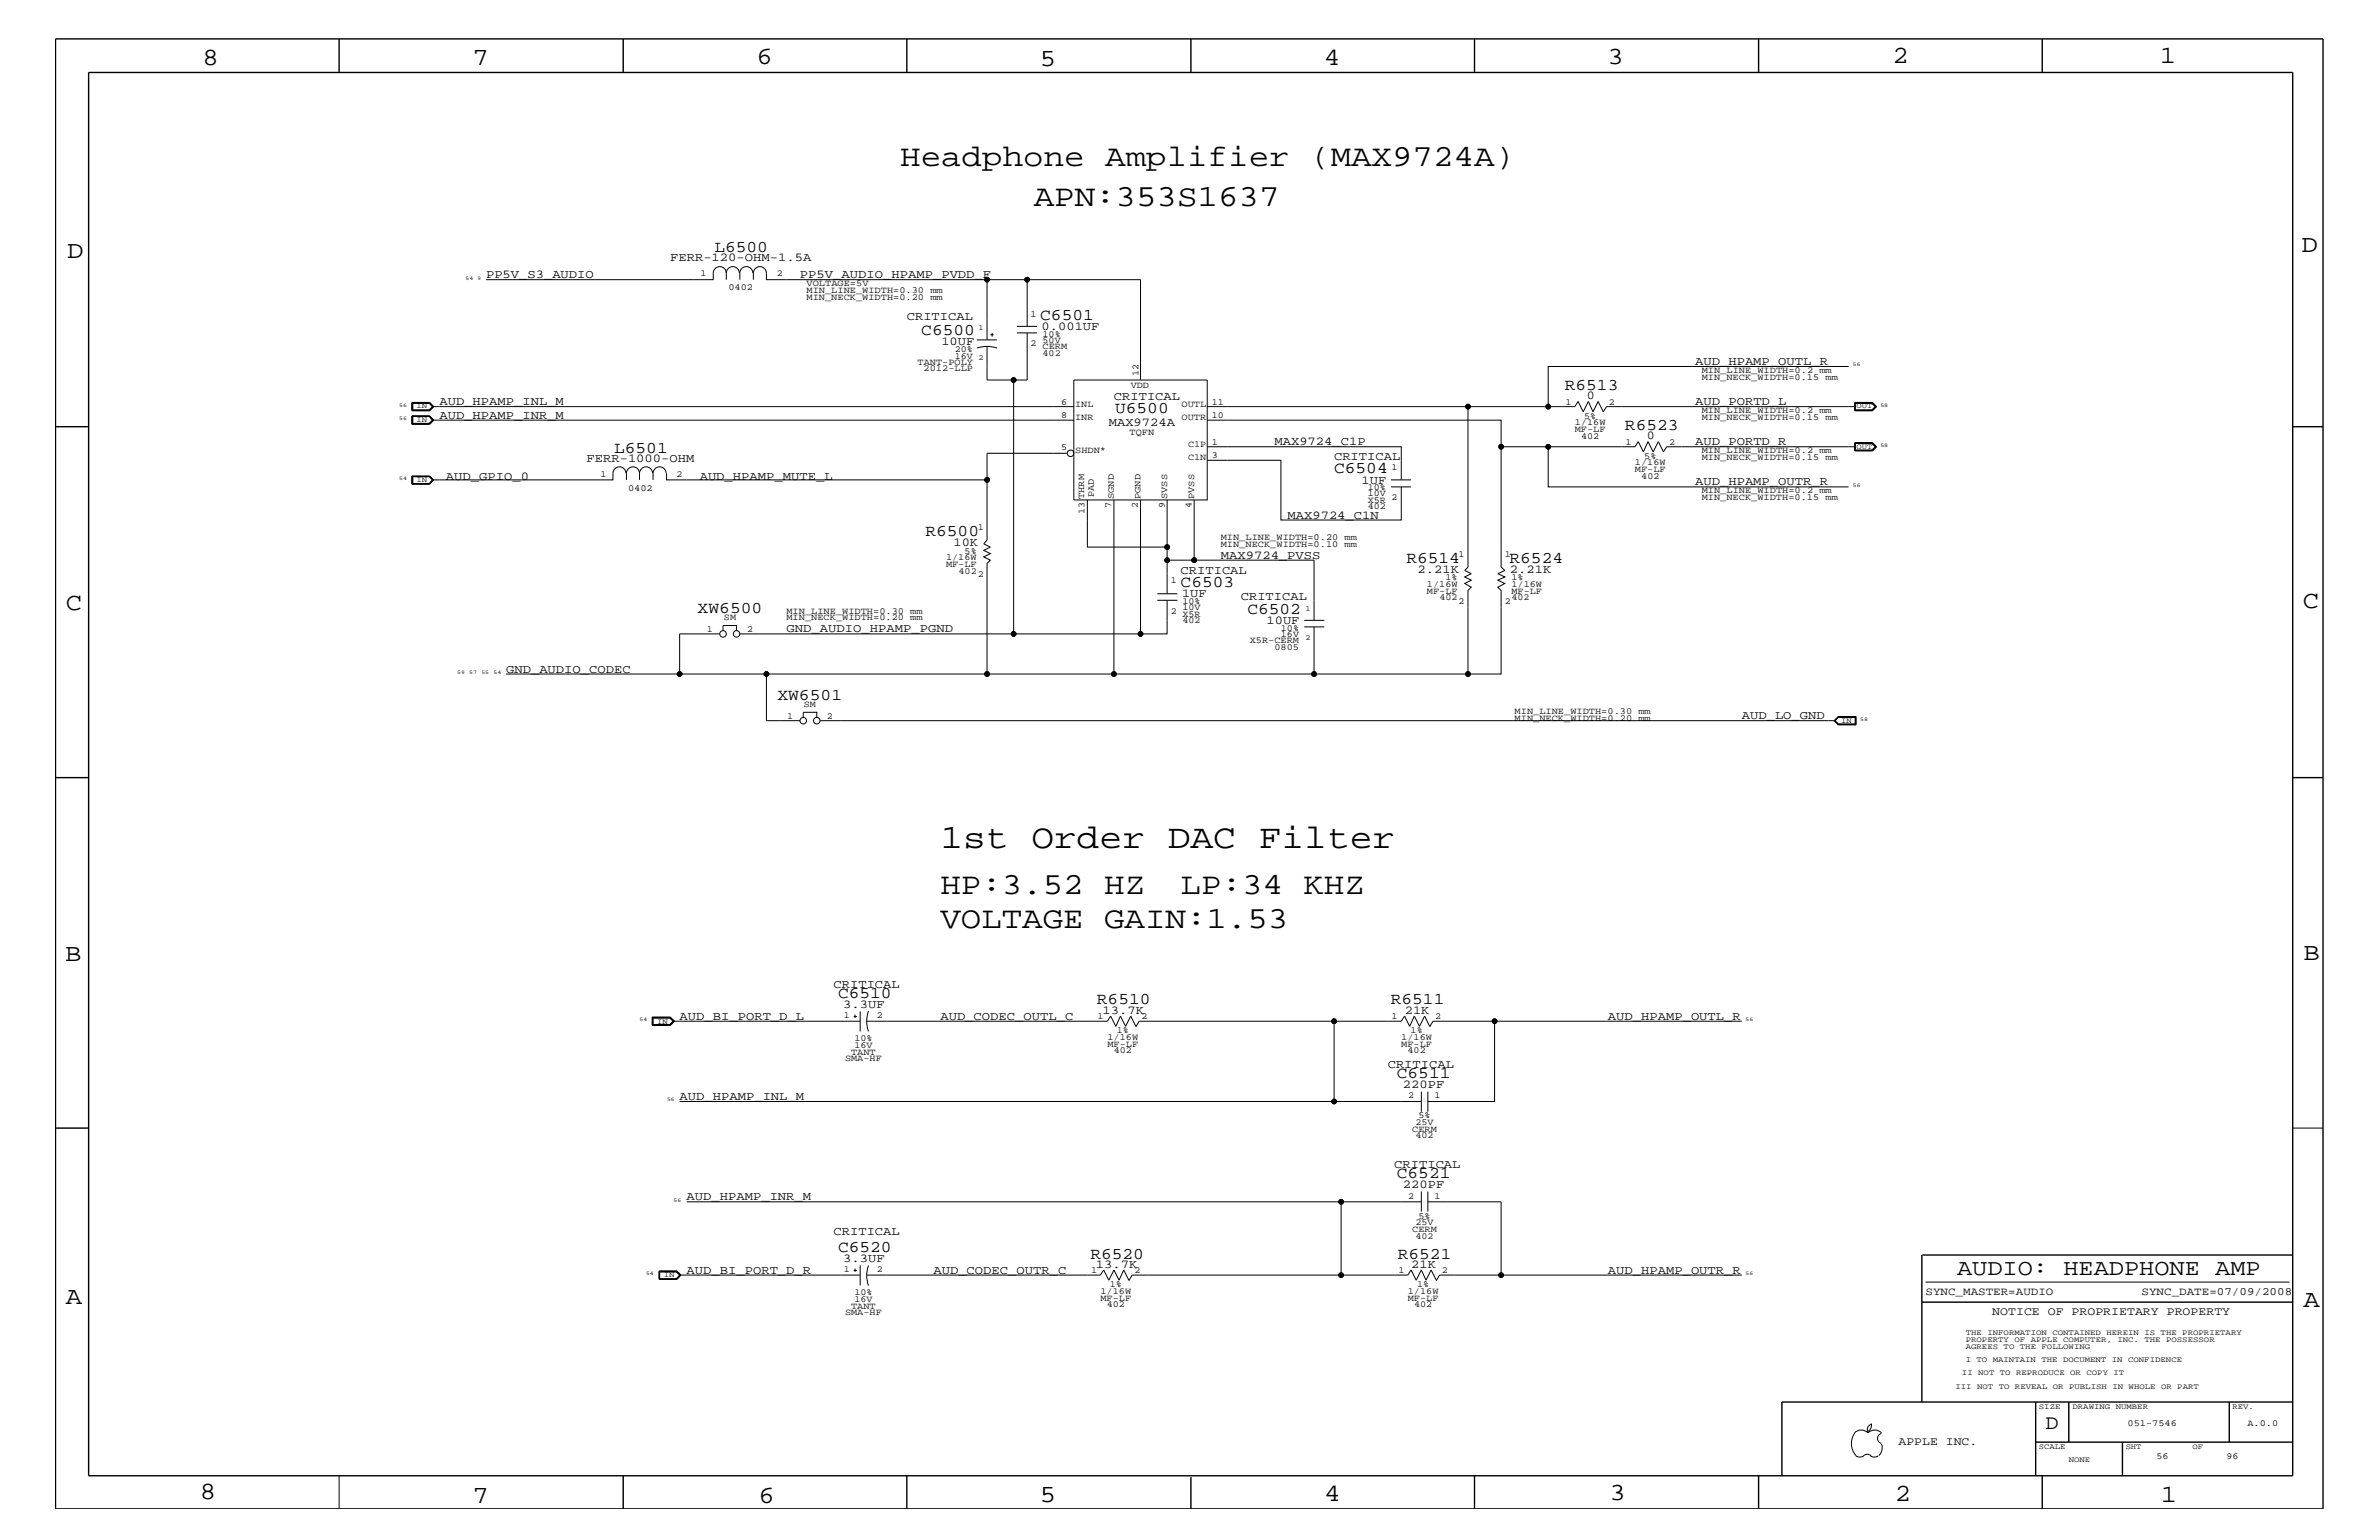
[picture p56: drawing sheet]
<svg xmlns="http://www.w3.org/2000/svg" width="432mm" height="279mm" viewBox="0 0 432 279" stroke-linecap="round" stroke-linejoin="round" font-family="sans-serif">
<defs><g id="words">
<text font-size="6.2" x="170.7" y="153.8">1st Order DAC Filter</text>
<g font-size="5.6">
<text x="163.4" y="30.2">Headphone Amplifier (MAX9724A)</text>
<text x="187.6" y="37.4">APN:353S1637</text>
<text x="170.7" y="162.2">HP:3.52 HZ</text>
<text x="214.3" y="162.2">LP:34 KHZ</text>
<text x="170.7" y="168.3">VOLTAGE GAIN:1.53</text>
</g>
<g font-size="4.5">
<text x="36.7" y="11.7">8</text>
<text x="85.8" y="11.7">7</text>
<text x="137.3" y="11.5">6</text>
<text x="240.3" y="11.7">4</text>
<text x="291.8" y="11.5">3</text>
<text x="343.5" y="11.5">2</text>
<text x="392" y="11.5">1</text>
<text x="188.7" y="12.1">5</text>
<text x="12.2" y="46.8">D</text>
<text x="417.7" y="45.7">D</text>
<text x="11.9" y="110.6">C</text>
<text x="418" y="110.3">C</text>
<text x="11.9" y="174.3">B</text>
<text x="418.1" y="174.2">B</text>
<text x="11.9" y="236.7">A</text>
<text x="418.1" y="237.1">A</text>
<text x="36.2" y="271.9">8</text>
<text x="85.8" y="272.7">7</text>
<text x="137.7" y="272.7">6</text>
<text x="188.7" y="272.5">5</text>
<text x="240.4" y="272.3">4</text>
<text x="292.1" y="272.2">3</text>
<text x="343.9" y="272.3">2</text>
<text x="392.2" y="272.6">1</text>
</g>
<text font-size="4.1" x="355.2" y="231.3">AUDIO: HEADPHONE AMP</text>
<text font-size="3.7" x="371.3" y="259.3">D</text>
<g font-size="3">
<text x="129.7" y="45.7">L6500</text>
<text x="188.8" y="58">C6501</text>
<text x="167.2" y="60.8">C6500</text>
<text x="284" y="70.7">R6513</text>
<text x="202.4" y="74.9">U6500</text>
<text x="111.5" y="82.2">L6501</text>
<text x="294.9" y="78">R6523</text>
<text x="242.1" y="85.9">C6504</text>
<text x="168" y="97.3">R6500</text>
<text x="214.3" y="106.5">C6503</text>
<text x="255.3" y="102.1">R6514</text>
<text x="274" y="102.1">R6524</text>
<text x="126.6" y="111.2">XW6500</text>
<text x="226.4" y="111.4">C6502</text>
<text x="141.1" y="127">XW6501</text>
<text x="152.1" y="181">C6510</text>
<text x="199.1" y="182.2">R6510</text>
<text x="252.4" y="182.2">R6511</text>
<text x="253.5" y="195.6">C6511</text>
<text x="253.5" y="213.8">C6521</text>
<text x="152.1" y="227.1">C6520</text>
<text x="197.9" y="228.4">R6520</text>
<text x="253.7" y="228.4">R6521</text>
</g>
<g font-size="2.2">
<text x="121.6" y="47.4">FERR-120-OHM-1.5A</text>
<text x="88.2" y="50.5">PP5V_S3_AUDIO</text>
<text x="145.2" y="50.5">PP5V_AUDIO_HPAMP_PVDD_F</text>
<text x="164.6" y="58">CRITICAL</text>
<text x="189.1" y="59.8">0.001UF</text>
<text x="170.9" y="62.5">10UF</text>
<text x="307.7" y="66.2">AUD_HPAMP_OUTL_R</text>
<text x="79.8" y="73.5">AUD_HPAMP_INL_M</text>
<text x="79.8" y="76">AUD_HPAMP_INR_M</text>
<text x="201.3" y="77.3">MAX9724A</text>
<text x="202.2" y="72.6">CRITICAL</text>
<text x="288" y="72.4">0</text>
<text x="307.7" y="73.5">AUD_PORTD_L</text>
<text x="106.5" y="83.8">FERR-1000-OHM</text>
<text x="231.3" y="80.8">MAX9724_C1P</text>
<text x="242.1" y="83.5">CRITICAL</text>
<text x="298.9" y="79.7">0</text>
<text x="307.7" y="80.8">AUD_PORTD_R</text>
<text x="80.9" y="87.1">AUD_GPIO_0</text>
<text x="127" y="87.1">AUD_HPAMP_MUTE_L</text>
<text x="247.1" y="87.7">1UF</text>
<text x="307.7" y="88.1">AUD_HPAMP_OUTR_R</text>
<text x="233.7" y="94.2">MAX9724_C1N</text>
<text x="173.1" y="99.1">10K</text>
<text x="221.6" y="101.4">MAX9724_PVSS</text>
<text x="214.3" y="104.1">CRITICAL</text>
<text x="257.3" y="104">2.21K</text>
<text x="274.1" y="104">2.21K</text>
<text x="214.5" y="108.3">1UF</text>
<text x="225.2" y="108.9">CRITICAL</text>
<text x="229.9" y="113.1">10UF</text>
<text x="142.7" y="114.8">GND_AUDIO_HPAMP_PGND</text>
<text x="91.9" y="122">GND_AUDIO_CODEC</text>
<text x="316.1" y="130.5">AUD_LO_GND</text>
<text x="151.3" y="179.3">CRITICAL</text>
<text x="123.4" y="185">AUD_BI_PORT_D_L</text>
<text x="153" y="182.9">3.3UF</text>
<text x="170.7" y="185">AUD_CODEC_OUTL_C</text>
<text x="200.1" y="184">13.7K</text>
<text x="255" y="184">21K</text>
<text x="291.8" y="185">AUD_HPAMP_OUTL_R</text>
<text x="251.9" y="193.7">CRITICAL</text>
<text x="254.6" y="197.4">220PF</text>
<text x="123.4" y="199.6">AUD_HPAMP_INL_M</text>
<text x="253.1" y="211.9">CRITICAL</text>
<text x="254.6" y="215.6">220PF</text>
<text x="124.6" y="217.8">AUD_HPAMP_INR_M</text>
<text x="151.3" y="224.1">CRITICAL</text>
<text x="124.6" y="231.1">AUD_BI_PORT_D_R</text>
<text x="153" y="229">3.3UF</text>
<text x="169.4" y="231.1">AUD_CODEC_OUTR_C</text>
<text x="198.9" y="230.1">13.7K</text>
<text x="256.2" y="230.1">21K</text>
<text x="291.8" y="231.1">AUD_HPAMP_OUTR_R</text>
</g>
<g font-size="2.1">
<text x="361.6" y="238.6">NOTICE OF PROPRIETARY PROPERTY</text>
<text x="344.6" y="262.2">APPLE INC.</text>
</g>
<g font-size="2">
<text x="349.5" y="235">SYNC_MASTER=AUDIO</text>
<text x="388.7" y="235">SYNC_DATE=07/09/2008</text>
</g>
<g font-size="1.7">
<text x="127.2" y="50.2">1</text>
<text x="132.2" y="52.7">0402</text>
<text x="141" y="50.2">2</text>
<text x="146.4" y="51.9">VOLTAGE=5V</text>
<text x="146.4" y="53.2">MIN_LINE_WIDTH=0.30 mm</text>
<text x="146.4" y="54.4">MIN_NECK_WIDTH=0.20 mm</text>
<text x="187" y="57.4">1</text>
<text x="173.3" y="65.1">16V</text>
<text x="173.3" y="63.9">20%</text>
<text x="187" y="62.9">2</text>
<text x="189.2" y="63.4">CERM</text>
<text x="189.2" y="61.1">10%</text>
<text x="189.2" y="62.2">50V</text>
<text x="189.2" y="64.5">402</text>
<text x="166.5" y="66.2">TANT-POLY</text>
<text x="167.6" y="67.3">2012-LLP</text>
<text x="205.2" y="70.4">VDD</text>
<text x="206.7" y="68.2" transform="rotate(-90 206.7 68.2)">12</text>
<text x="308.9" y="67.7">MIN_LINE_WIDTH=0.2 mm</text>
<text x="308.9" y="68.9">MIN_NECK_WIDTH=0.15 mm</text>
<text x="192.6" y="73.4">6</text>
<text x="192.6" y="75.8">8</text>
<text x="195.2" y="73.8">INL</text>
<text x="195.2" y="76.2">INR</text>
<text x="214.5" y="76.2">OUTR</text>
<text x="214.5" y="73.8">OUTL</text>
<text x="220" y="73.4">11</text>
<text x="220" y="75.8">10</text>
<text x="284.1" y="73.4">1</text>
<text x="285.8" y="77.2">1/16W</text>
<text x="287.5" y="76">5%</text>
<text x="292" y="73.4">2</text>
<text x="308.9" y="75">MIN_LINE_WIDTH=0.2 mm</text>
<text x="308.9" y="76.2">MIN_NECK_WIDTH=0.15 mm</text>
<text x="192.6" y="81.7">5</text>
<text x="195.2" y="82.2">SHDN*</text>
<text x="205" y="78.9">TQFN</text>
<text x="215.6" y="81.1">C1P</text>
<text x="215.6" y="83.5">C1N</text>
<text x="220" y="83.1">3</text>
<text x="220" y="80.7">1</text>
<text x="285.8" y="78.3">MF-LF</text>
<text x="287" y="79.6">402</text>
<text x="295.1" y="80.7">1</text>
<text x="298.4" y="83.3">5%</text>
<text x="302.9" y="80.7">2</text>
<text x="308.9" y="83.5">MIN_NECK_WIDTH=0.15 mm</text>
<text x="308.9" y="82.2">MIN_LINE_WIDTH=0.2 mm</text>
<text x="109" y="86.5">1</text>
<text x="114" y="89">0402</text>
<text x="122.8" y="86.5">2</text>
<text x="248.2" y="88.9">10%</text>
<text x="252.6" y="85.3">1</text>
<text x="296.8" y="85.6">MF-LF</text>
<text x="296.8" y="84.4">1/16W</text>
<text x="297.9" y="86.9">402</text>
<text x="308.9" y="89.5">MIN_LINE_WIDTH=0.2 mm</text>
<text x="196.8" y="90.5" transform="rotate(-90 196.8 90.5)">THRM</text>
<text x="196.8" y="93.3" transform="rotate(-90 196.8 93.3)">13</text>
<text x="198.5" y="90.1" transform="rotate(-90 198.5 90.1)">PAD</text>
<text x="201.7" y="92.2" transform="rotate(-90 201.7 92.2)">7</text>
<text x="202.2" y="90.5" transform="rotate(-90 202.2 90.5)">SGND</text>
<text x="206.5" y="92.2" transform="rotate(-90 206.5 92.2)">2</text>
<text x="207" y="90.5" transform="rotate(-90 207 90.5)">PGND</text>
<text x="211.4" y="92.2" transform="rotate(-90 211.4 92.2)">9</text>
<text x="211.8" y="90.5" transform="rotate(-90 211.8 90.5)">SVSS</text>
<text x="216.2" y="92.2" transform="rotate(-90 216.2 92.2)">4</text>
<text x="216.7" y="90.5" transform="rotate(-90 216.7 90.5)">PVSS</text>
<text x="248.2" y="91.2">X5R</text>
<text x="248.2" y="92.4">402</text>
<text x="248.2" y="90">10V</text>
<text x="252.6" y="90.7">2</text>
<text x="308.9" y="90.7">MIN_NECK_WIDTH=0.15 mm</text>
<text x="171.7" y="101.6">1/16W</text>
<text x="175.1" y="100.4">5%</text>
<text x="177.5" y="96.2">1</text>
<text x="221.6" y="99.3">MIN_NECK_WIDTH=0.10 mm</text>
<text x="221.6" y="98">MIN_LINE_WIDTH=0.20 mm</text>
<text x="264.8" y="101">1</text>
<text x="273.1" y="101">1</text>
<text x="171.7" y="102.9">MF-LF</text>
<text x="174" y="104.1">402</text>
<text x="177.5" y="104.7">2</text>
<text x="212.5" y="105.9">1</text>
<text x="259" y="107.7">MF-LF</text>
<text x="259" y="106.5">1/16W</text>
<text x="262.4" y="105.3">1%</text>
<text x="274.3" y="106.5">1/16W</text>
<text x="274.3" y="107.7">MF-LF</text>
<text x="274.3" y="105.3">1%</text>
<text x="131.4" y="112.6">SM</text>
<text x="142.7" y="112.6">MIN_NECK_WIDTH=0.20 mm</text>
<text x="142.7" y="111.4">MIN_LINE_WIDTH=0.30 mm</text>
<text x="212.5" y="111.4">2</text>
<text x="214.6" y="109.5">10%</text>
<text x="214.6" y="110.6">10V</text>
<text x="214.6" y="113.1">402</text>
<text x="214.6" y="111.9">X5R</text>
<text x="261.3" y="108.9">402</text>
<text x="264.8" y="109.5">2</text>
<text x="273.1" y="109.5">2</text>
<text x="274.3" y="108.9">402</text>
<text x="128.3" y="114.7">1</text>
<text x="135.6" y="114.7">2</text>
<text x="226.8" y="116.7">X5R-CERM</text>
<text x="231.3" y="117.9">0805</text>
<text x="232.5" y="114.4">10%</text>
<text x="232.5" y="115.5">16V</text>
<text x="142.9" y="130.4">1</text>
<text x="145.9" y="128.3">SM</text>
<text x="150.1" y="130.4">2</text>
<text x="274.9" y="130.8">MIN_NECK_WIDTH=0.20 mm</text>
<text x="274.9" y="129.6">MIN_LINE_WIDTH=0.30 mm</text>
<text x="153.2" y="184.7">1</text>
<text x="159.2" y="184.7">2</text>
<text x="199.2" y="184.9">1</text>
<text x="207.2" y="184.9">2</text>
<text x="252.6" y="184.9">1</text>
<text x="260.5" y="184.9">2</text>
<text x="154.5" y="191.4">TANT</text>
<text x="155.1" y="190.2">16V</text>
<text x="155.1" y="188.9">10%</text>
<text x="201" y="189.9">MF-LF</text>
<text x="201" y="188.7">1/16W</text>
<text x="202.1" y="191.1">402</text>
<text x="202.7" y="187.5">1%</text>
<text x="254.3" y="188.7">1/16W</text>
<text x="254.3" y="189.9">MF-LF</text>
<text x="255.5" y="191.1">402</text>
<text x="256" y="187.5">1%</text>
<text x="153.4" y="192.6">SMA-HF</text>
<text x="255.6" y="199.2">2</text>
<text x="257.5" y="202.9">5%</text>
<text x="260.3" y="199.2">1</text>
<text x="256.3" y="205.3">CERM</text>
<text x="256.9" y="204.1">25V</text>
<text x="256.9" y="206.5">402</text>
<text x="255.6" y="217.5">2</text>
<text x="257.5" y="221.1">5%</text>
<text x="260.3" y="217.5">1</text>
<text x="256.3" y="223.5">CERM</text>
<text x="256.9" y="222.3">25V</text>
<text x="256.9" y="224.7">402</text>
<text x="153.2" y="230.7">1</text>
<text x="159.2" y="230.7">2</text>
<text x="198" y="231">1</text>
<text x="201.4" y="233.5">1%</text>
<text x="205.9" y="231">2</text>
<text x="253.8" y="231">1</text>
<text x="257.2" y="233.5">1%</text>
<text x="261.7" y="231">2</text>
<text x="153.4" y="238.6">SMA-HF</text>
<text x="154.5" y="237.4">TANT</text>
<text x="155.1" y="236.2">16V</text>
<text x="155.1" y="235">10%</text>
<text x="199.7" y="236">MF-LF</text>
<text x="199.7" y="234.7">1/16W</text>
<text x="200.9" y="237.2">402</text>
<text x="255.5" y="236">MF-LF</text>
<text x="255.5" y="234.7">1/16W</text>
<text x="256.7" y="237.2">402</text>
<text x="386.2" y="258.7">051-7546</text>
<text x="407.9" y="258.7">A.0.0</text>
<text x="391.4" y="264.7">56</text>
<text x="404.1" y="264.7">96</text>
</g>
<g font-size="1.4">
<text x="177.6" y="59.8">1</text>
<text x="177.6" y="65.3">2</text>
<text x="75.6" y="74.1">IN</text>
<text x="75.6" y="76.6">IN</text>
<text x="337" y="74.1">OUT</text>
<text x="337" y="81.4">OUT</text>
<text x="75.6" y="87.5">IN</text>
<text x="237" y="110.8">1</text>
<text x="237" y="116.2">2</text>
<text x="334.2" y="131.1">IN</text>
<text x="119.3" y="185.7">IN</text>
<text x="120.5" y="231.8">IN</text>
<text x="356.8" y="242.3">THE INFORMATION CONTAINED HEREIN IS THE PROPRIETARY</text>
<text x="356.8" y="243.5">PROPERTY OF APPLE COMPUTER, INC. THE POSSESSOR</text>
<text x="356.8" y="244.7">AGREES TO THE FOLLOWING</text>
<text x="354.9" y="252">III NOT TO REVEAL OR PUBLISH IN WHOLE OR PART</text>
<text x="356.1" y="249.5">II NOT TO REPRODUCE OR COPY IT</text>
<text x="356.8" y="247.1">I TO MAINTAIN THE DOCUMENT IN CONFIDENCE</text>
<text x="370.1" y="255.6">SIZE</text>
<text x="376.2" y="255.6">DRAWING NUMBER</text>
<text x="405.2" y="255.6">REV.</text>
<text x="370.1" y="262.9">SCALE</text>
<text x="385.8" y="262.9">SHT</text>
<text x="397.9" y="262.9">OF</text>
<text x="375.5" y="265.3">NONE</text>
</g>
<g font-size="1">
<text x="84.5" y="50.7">54</text>
<text x="86.7" y="50.7">9</text>
<text x="336.3" y="66.5">56</text>
<text x="72.5" y="73.8">56</text>
<text x="72.5" y="76.2">56</text>
<text x="341.3" y="73.8">58</text>
<text x="341.3" y="81.1">58</text>
<text x="72.5" y="87.1">54</text>
<text x="336.3" y="88.3">56</text>
<text x="83" y="122.3">59</text>
<text x="85.2" y="122.3">57</text>
<text x="87.4" y="122.3">55</text>
<text x="89.6" y="122.3">54</text>
<text x="337.7" y="130.8">58</text>
<text x="116.1" y="185.3">54</text>
<text x="316.8" y="185.3">56</text>
<text x="121.1" y="199.8">56</text>
<text x="122.3" y="218">56</text>
<text x="117.3" y="231.3">54</text>
<text x="316.8" y="231.3">56</text>
</g>
</g></defs>
<g fill="none" stroke="#000" stroke-width=".18">
<path d="M131.8 49.6a1.19 1.19 0 0 0-1.2-1.2 1.19 1.19 0 0 0-1.1 1.2v1.1h-41.3M131.8 49.6a1.19 1.19 0 0 1 1.2-1.2 1.19 1.19 0 0 1 1.2 1.2M131.8 49.6v1.1M136.7 49.6a1.19 1.19 0 0 0-1.2-1.2 1.19 1.19 0 0 0-1.2 1.2v1.1M136.7 50.7v-1.1a1.19 1.19 0 0 1 1.2-1.2 1.19 1.19 0 0 1 1.2 1.2v1.1h40.1v11M179.2 50.7h27.8v18.2M184.6 59.2h3.6M186.4 50.7v8.5M74.8 73h3.2l.7 .8-.7 .7h-3.2zM74.8 75.5h3.2l.7 .7-.7 .8h-3.2zM74.8 74.5h3.2M74.8 73.1h3.2"/>
<path d="M74.8 73.1v1.4M74.8 75.6h3.2l.6 .6-.6 .6h-3.2zM74.9 73.2h3l.6 .6-.6 .6h-3zM74.9 75.6v1.2M77.9 75.6l.6 .6M78 73.1l.6 .7-.6 .7M78 73.1l.7 .7-.7 .7M78 75.5l.7 .7-.7 .7h-3.2M78.5 73.8h116.4M78.5 76.2l-.6 .6M78.5 76.2h116.4M177.3 61.7h3.6"/>
<path d="M177.3 63.1a5.8 5.8 0 0 1 3.7 0M179.7 60.7h.6M180.1 60.4v.7M184 68.9v46.1M184.6 60.4h3.6M186.4 60.4v8.5h-7.2v-6M194.9 68.9h24.2v21.8h-24.2zM219.1 76.2h53.4v4.9h8.5M219.1 73.8h47.3M281 73.8h-14.6v29.1l-.5 .6 1.1 .6-1.1 .6 1.1 .6-1.1 .6 1.1 .6-.6 .6v15.2h6.1v-15.2l-.6-.6 1.2-.6-1.2-.6 1.2-.6-1.2-.6 1.2-.6-.6-.6v-21.8M335.5 66.5h-54.5v7.3h4.8l.6-1 1 1.9 .9-1.9 .8 1.9 1-1.9 .9 1.9 .6-.9h45.1M336.6 73h3.3l.7 .8-.7 .7h-3.3z"/>
<path d="M336.6 73.1h3.3l.6 .7-.6 .7h-3.3M336.7 73.2h3.1l.6 .6-.6 .6h-3.1M336.7 73.1v1.4M339.8 73.1l.6 .7-.6 .7M74.8 86.5h3.2l.6 .6-.6 .6h-3.2zM74.9 86.5v1.2M77.9 86.5l.6 .6M78 86.4h-3.2v1.4h3.2M78 86.4l.7 .7-.7 .7M78.5 87.1l-.6 .6M113.6 85.9a1.19 1.19 0 0 0-1.2-1.2 1.19 1.19 0 0 0-1.1 1.2v1.2h-32.8M116.1 85.9a1.19 1.19 0 0 1 1.2-1.2 1.19 1.19 0 0 1 1.1 1.2"/>
<path d="M116.1 85.9a1.19 1.19 0 0 0-1.2-1.2 1.19 1.19 0 0 0-1.2 1.2v1.2M116.1 85.9v1.2M120.9 85.9a1.19 1.19 0 0 0-1.2-1.2 1.19 1.19 0 0 0-1.2 1.2v1.2M179.2 87.1v10.9l-.6 .7 1.1 .6-1.1 .6 1.1 .5-1.1 .6 1.1 .6-.5 .6v20.1h23M193.6 82.2h-14.4v4.9h-58.2v-1.2M197.4 90.7v8.6h14.4v-8.6M202.2 90.7v31.6M207 90.7v24.3h4.8v-6.1M211.8 99.3v8.4M216.7 90.7v10.9h21.8v11M219.1 83.5h13.4v10.8h21.8v-6M219.1 81.1h35.2v6"/>
<path d="M252.5 87.1h3.6M252.5 88.3h3.6M336.6 80.3h3.3l.7 .8-.7 .7h-3.3zM336.6 80.4h3.3l.6 .7-.6 .6h-3.3M336.7 81.1h-34.2l-.6 .9-.9-1.9-.9 1.9-1-1.9-.8 1.9-1-1.9-.5 1h-15.8v7.2h54.5M336.7 80.4v1.3M336.7 80.5h3.1l.6 .6-.6 .5h-3.1M339.8 80.4l.6 .7-.6 .6M130.6 115h-7.2v7.3h-31.5M131.2 114.4v-.9h2.5v.9M134.3 115h72.7M210.1 108.9h3.6"/>
<path d="M210.1 107.7h3.6M211.8 101.6h4.9M236.7 113.7h3.7M236.7 112.6h3.7M238.5 113.7v8.6h27.9M123.4 122.3h55.8M139.1 122.3v8.5h6.1M145.8 130.2v-1h2.5v1M148.8 130.8h184.3M202.2 122.3h36.3M332.9 130.8l.8-.8h3.2v1.5h-3.2zM333 130.8l.7-.7h3.1v1.3h-3.1z"/>
<path d="M333.1 130.8l.6-.6h3v1.1h-3zM118.4 184.5h3.3l.7 .8-.7 .7h-3.3zM118.4 186v-1.4h3.2l.7 .7-.7 .7M118.4 184.7h3.2M118.5 184.7v1.2h3.1l.6-.6M121.6 184.7l.7 .6-.7 .7h-3.2M121.6 184.7l.6 .6M122.2 185.3h33.9M123.4 199.8h134.6M154.9 184.4h.6M155.2 184.1v.6M156.1 183.5v3.6"/>
<path d="M157.3 185.3h43.7l.6-1 .9 1.9 .9-1.9 .9 1.9 .9-1.9 1 1.9M157.6 183.4a5.4 5.4 0 0 0 0 3.7M242.1 185.3h-35.3l-.6 1M258 198.1v3.6M259.2 198.1v3.6M259.5 186.2l-.9-1.9-1 1.9-.9-1.9-.8 1.9-1-1.9-.6 1h-12.2v14.5M271.3 185.3h-11.2l-.6 1M316.1 185.3h-44.8v14.5h-12.1M124.6 218h118.8M258 218h-14.6v13.3M258 216.2v3.6M259.2 218h13.3v13.3"/>
<path d="M259.2 216.2v3.6M416.1 204.7h5.5M119.6 230.6h3.3l.7 .7-.7 .8h-3.3zM119.6 230.7h3.3l.6 .6-.6 .8M122.8 230.7h-3.1v1.3h3.1M122.8 230.7l.6 .6-.6 .7M122.8 230.7l.6 .6M123.4 231.3h32.7M123.4 231.3l-.6 .7M154.9 230.5h.6M155.2 230.2v.5M156.1 229.6v3.6"/>
<path d="M157.3 231.3h42.4l.6-.9 1 1.9 .9-1.9 .9 1.9 .9-1.9 .9 1.9M157.6 229.6a5.3 5.3 0 0 0 0 3.6M260.7 232.3l-.9-1.9-1 1.9-.8-1.9-1 1.9-.9-1.9-.6 .9h-50l-.6 1.1M316.1 231.3h-54.8l-.6 1.1M349.5 232.6h66M336.6 260a1.69 1.69 0 0 1 2.4 0 1.72 1.72 0 0 1 2.5 0M339.6 258.3l.1 .1a1.27 1.27 0 0 1-.7 1.3M339.6 258.4a.99 .99 0 0 0-.6 1.4M61.6 267.7v6.1M336.6 260a3.3 3.3 0 0 0 .3 4.1M336.9 264.1l.7 .3 .7-.3M338.2 264.1l.7-.3 .7 .3"/>
<path d="M339.5 264.1l.7 .3 .7-.3M341.5 260.1a.93 .93 0 0 0-.7 .9 .93 .93 0 0 0 .7 .9M341.5 262l.1 .7a1.99 1.99 0 0 1-.6 1.4"/>
<circle cx="179.2" cy="50.7" r=".42"/>
<circle cx="186.4" cy="50.7" r=".42"/>
<circle cx="184" cy="68.9" r=".42"/>
<circle cx="266.4" cy="73.8" r=".42"/>
<circle cx="281" cy="73.8" r=".42"/>
<circle cx="179.2" cy="87.1" r=".42"/>
<circle cx="194.3" cy="82.2" r=".59"/>
<circle cx="211.8" cy="99.3" r=".42"/>
<circle cx="272.5" cy="81.1" r=".42"/>
<circle cx="281" cy="81.1" r=".42"/>
<circle cx="131.2" cy="115" r=".59"/>
<circle cx="133.7" cy="115" r=".59"/>
<circle cx="184" cy="115" r=".42"/>
<circle cx="207" cy="115" r=".42"/>
<circle cx="211.8" cy="101.6" r=".42"/>
<circle cx="216.7" cy="101.6" r=".42"/>
<circle cx="123.4" cy="122.3" r=".42"/>
<circle cx="139.1" cy="122.3" r=".42"/>
<circle cx="145.8" cy="130.8" r=".59"/>
<circle cx="148.3" cy="130.8" r=".59"/>
<circle cx="179.2" cy="122.3" r=".42"/>
<circle cx="202.2" cy="122.3" r=".42"/>
<circle cx="238.5" cy="122.3" r=".42"/>
<circle cx="266.4" cy="122.3" r=".42"/>
<circle cx="242.1" cy="199.8" r=".42"/>
<circle cx="242.1" cy="185.3" r=".42"/>
<circle cx="271.3" cy="185.3" r=".42"/>
<circle cx="243.4" cy="218" r=".42"/>
<circle cx="243.4" cy="231.3" r=".42"/>
<circle cx="272.5" cy="231.3" r=".42"/>
</g>
<g fill="none" stroke="#000" stroke-width=".25">
<path d="M10.1 7.1h411.5v266.7h-411.5zM16.1 13.2h400v254.5h-400zM61.6 7.1v6.1M113.1 7.1v6.1M164.6 7.1v6.1M216.2 7.1v6.1M267.6 7.1v6.1M319.2 7.1v6.1M370.7 7.1v6.1M10.1 77.4h6M416.1 77.4h5.5M10.1 141.1h6"/>
<path d="M416.1 141.1h5.5M10.1 204.7h6M348.8 236.2h67.3M348.8 227.7v26.7M348.9 227.7h67.2M369.5 254.4v13.3M375.5 254.4v7.2M404.6 254.4v7.2M416.1 254.4h-92.7v13.3M113.1 267.7v6.1M164.6 267.7v6.1M216.2 268v5.8"/>
<path d="M267.6 267.7v6.1M319.2 267.7v6.1M369.5 261.6h46.6M370.7 267.7v6.1M385.2 261.6v6.1"/>
</g>
<g fill="#000">
<circle cx="179.2" cy="50.7" r=".42"/>
<circle cx="186.4" cy="50.7" r=".42"/>
<circle cx="184" cy="68.9" r=".42"/>
<circle cx="266.4" cy="73.8" r=".42"/>
<circle cx="281" cy="73.8" r=".42"/>
<circle cx="179.2" cy="87.1" r=".42"/>
<circle cx="211.8" cy="99.3" r=".42"/>
<circle cx="272.5" cy="81.1" r=".42"/>
<circle cx="281" cy="81.1" r=".42"/>
<circle cx="184" cy="115" r=".42"/>
<circle cx="207" cy="115" r=".42"/>
<circle cx="211.8" cy="101.6" r=".42"/>
<circle cx="216.7" cy="101.6" r=".42"/>
<circle cx="123.4" cy="122.3" r=".42"/>
<circle cx="139.1" cy="122.3" r=".42"/>
<circle cx="179.2" cy="122.3" r=".42"/>
<circle cx="202.2" cy="122.3" r=".42"/>
<circle cx="238.5" cy="122.3" r=".42"/>
<circle cx="266.4" cy="122.3" r=".42"/>
<circle cx="242.1" cy="199.8" r=".42"/>
<circle cx="242.1" cy="185.3" r=".42"/>
<circle cx="271.3" cy="185.3" r=".42"/>
<circle cx="243.4" cy="218" r=".42"/>
<circle cx="243.4" cy="231.3" r=".42"/>
<circle cx="272.5" cy="231.3" r=".42"/>
</g>
<use href="#words"/>
</svg>
